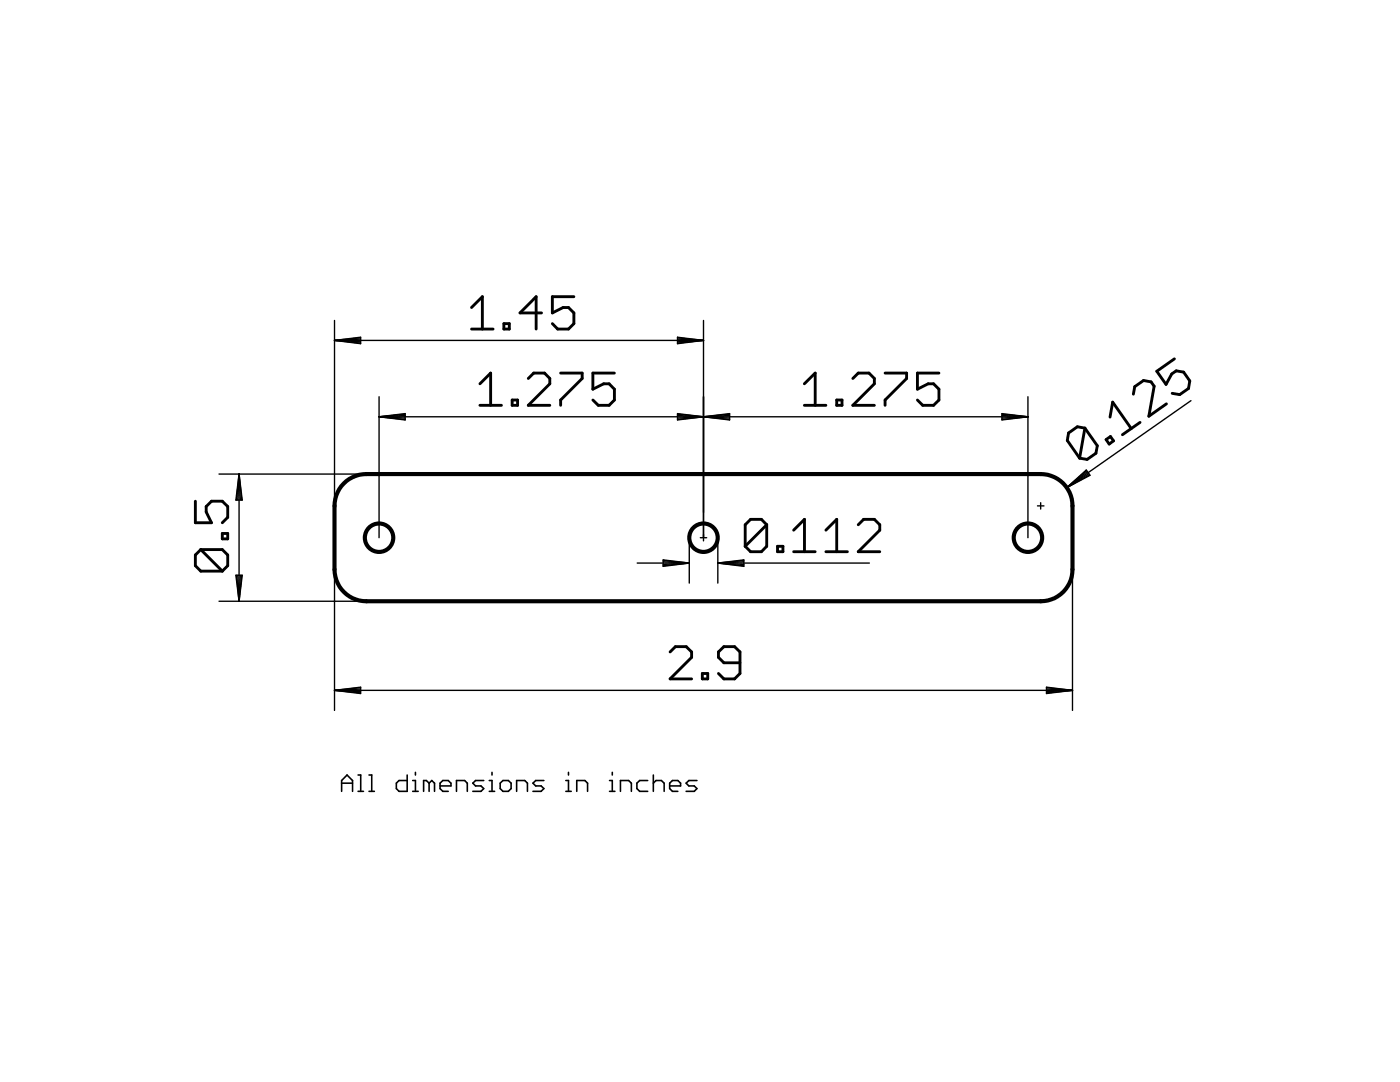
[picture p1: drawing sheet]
<svg xmlns="http://www.w3.org/2000/svg" width="279mm" height="216mm" viewBox="0 0 279 216" stroke-linecap="round" stroke-linejoin="round" font-family="sans-serif">
<g fill="none" stroke="#000" stroke-width=".83">
<path d="M68.6 96.5a6.4 6.4 0 0 1 4.5-1.9h134.6a6.3 6.3 0 0 1 6.3 6.3v12.7a6.3 6.3 0 0 1-6.3 6.4h-134.6a6.4 6.4 0 0 1-6.3-6.4v-12.7a6.4 6.4 0 0 1 1.8-4.4z"/>
<circle cx="75.6" cy="107.3" r="2.84"/>
<circle cx="140.4" cy="107.3" r="2.84"/>
<circle cx="205.1" cy="107.3" r="2.84"/>
</g>
<g fill="none" stroke="#000" stroke-width=".28">
<path d="M66.8 63.9v37M66.8 67.9l5.2-.6v1.3zM66.8 67.9h73.6M66.8 67.9l5.2 .3M66.8 67.9l5.2 .6M72 67.7l-5.2 .2M72 67.4l-5.2 .5M75.6 79.2v28.1M135.2 67.3l5.2 .6-5.2 .7zM135.2 67.7l5.2 .2M135.2 67.4l5.2 .5M140.4 63.9v44"/>
<path d="M140.4 67.9l-5.2 .3M140.4 67.9l-5.2 .6M205.1 79.2v28.1M237.7 79.9l-24.8 17.4M43.7 94.6h29.4M47.7 94.6v25.4M47.7 94.6l.6 5.2h-1.2zM47.7 94.6l-.2 5.2M47.7 94.6l.3 5.2M47.7 94.6l-.5 5.2M47.7 94.6l.5 5.2M75.6 83.2h129.5"/>
<path d="M75.6 83.2l5.3-.7v1.3zM75.6 83.2l5.3 .2M75.6 83.2l5.3 .5M80.9 82.9l-5.3 .3M80.9 82.7l-5.3 .5M135.2 82.5l10.4 1.3v-1.3l-10.4 1.3zM135.2 82.9l10.4 .5M135.2 82.7l5.2 .5M140.4 83.2l-5.2 .5M140.4 83.2l5.2 .5M145.6 82.9l-10.4 .5M145.6 82.7l-5.2 .5"/>
<path d="M200 82.5l5.1 .7-5.1 .6zM200 82.9l5.1 .3M200 82.7l5.1 .5M205.1 83.2l-5.1 .2M205.1 83.2l-5.1 .5M212.9 97.3l3.9-3.5 .7 1zM216.9 93.9l-4 3.4M217 94.1l-4.1 3.2M217.3 94.5l-4.4 2.8M217.4 94.7l-4.5 2.6M43.7 120h33.2M47.1 114.8h1.2l-.6 5.2z"/>
<path d="M47.2 114.8l.5 5.2M47.5 114.8l.2 5.2M48 114.8l-.3 5.2M48.2 114.8l-.5 5.2M66.8 113.6v28.2M127.2 112.4h10.4M132.4 111.7l5.2 .7-5.2 .6zM132.4 112.1l5.2 .3M132.4 111.8l5.2 .6M137.6 107.3v9.1M137.6 112.4l-5.2 .2M137.6 112.4l-5.2 .5"/>
<path d="M139.8 107.3h1.2M143.3 107.3v9.1M143.3 112.4h30.2M143.3 112.4l5.1-.7v1.3zM143.3 112.4l5.1 .2M143.3 112.4l5.1 .5M148.4 112.1l-5.1 .3M148.4 111.8l-5.1 .6M207.1 100.9h1.2M207.7 100.3v1.3M214 113.6v28.2M66.8 137.8h147.2"/>
<path d="M66.8 137.8l5.2-.7v1.3zM66.8 137.8l5.2 .2M66.8 137.8l5.2 .5M72 137.5l-5.2 .3M72 137.2l-5.2 .6M208.9 137.1l5.1 .7-5.1 .6zM208.9 137.5l5.1 .3M208.9 137.2l5.1 .6M214 137.8l-5.1 .2M214 137.8l-5.1 .5"/>
</g>
<g fill="none" stroke="#000" stroke-width=".57">
<path d="M114.5 59.2h-4.3v3.2l2.2-1h1.1l1 1v2.2l-1 1.1h-2.2l-1.1-1.1M94.1 61.4l2.2-2.2v6.5M94.1 65.7h4.3M95.8 76.6l2.1-2.2v6.5M100.6 64.6h1v1.1h-1zM102.2 79.8h1.1v1.1h-1.1zM105.4 75.5l1.1-1.1h2.2l1 1.1v1.1l-4.3 4.3h4.3M108.1 62.4h-4.3l3.2-3.2v6.5M111.9 74.4h4.3v1.1l-4.3 4.3v1.1M122.6 74.4h-4.3v3.3l2.2-1.1h1.1l1 1.1v2.1l-1 1.1h-2.2l-1.1-1.1M160.5 76.6l2.2-2.2v6.5M167 79.8h1v1.1h-1z"/>
<path d="M170.2 75.5l1.1-1.1h2.1l1.1 1.1v1.1l-4.3 4.3h4.3M176.6 74.4h4.3v1.1l-4.3 4.3v1.1M187.4 74.4h-4.3v3.3l2.1-1.1h1.1l1.1 1.1v2.1l-1.1 1.1h-2.2l-1-1.1M226.2 78.7l.3-1.5 1.7-1.3 1.5 .3 .6 .9-1 6 3.5-2.5M234.4 71.6l-3.5 2.5 1.8 2.6 1.1-2.1 .9-.6 1.5 .3 1.2 1.7-.2 1.5-1.8 1.2-1.5-.2M95.8 80.9h4.3M160.5 80.9h4.3M216.5 85.4l-1.5-.2-1.7 1.2-.3 1.5 2.5 3.5M216.5 85.4l2.5 3.5-.3 1.5-1.7 1.3-1.5-.3M216.5 85.4l-1 6M220.7 87.7l.9-.6 .6 .9-.8 .6zM221.5 83.2l.6-3 3.7 5.3"/>
<path d="M227.5 84.3l-3.5 2.4M39 100v4.3h3.2l-1.1-2.1v-1.1l1.1-1.1h2.2l1 1.1v2.1l-1 1.1M40.1 109.7l-1.1 1v2.2l1.1 1.1h4.3M40.1 109.7h4.3l1 1v2.2l-1 1.1M40.1 109.7l4.3 4.3M44.4 106.4h1v1.1h-1zM153 104.7l-1-1.1h-2.2l-1.1 1.1v4.3M153 104.7v4.3l-1 1.1h-2.2l-1.1-1.1M153 104.7l-4.3 4.3M155.2 109h1.1v1.1h-1.1zM158.4 110.1h4.3M158.4 105.8l2.1-2.2v6.5"/>
<path d="M164.8 105.8l2.2-2.2v6.5M164.8 110.1h4.3M171.3 104.7l1.1-1.1h2.1l1.1 1.1v1.1l-4.3 4.3h4.3M133.7 130.1l1.1-1.1h2.1l1.1 1.1v1.1l-4.3 4.3h4.3M140.2 134.4h1v1.1h-1zM147.7 132.2h-3.2l-1.1-1v-1.1l1.1-1.1h2.1l1.1 1.1v4.3l-1.1 1.1h-2.1l-1.1-1.1"/>
</g>
<g fill="none" stroke="#000" stroke-width=".32">
<path d="M68.2 157.9v-2.2l1.1-1.1 1.1 1.1v2.2M68.2 156.3h2.2M71.5 154.6h.5v3.3M71.5 157.9h1M73.6 154.6h.6v3.3M73.6 157.9h1.1M81.3 154.6v3.3h-1.7l-.5-.5v-1.1l.5-.6h1.7M82.4 157.9h1.1M82.4 155.7h.5v2.2M82.9 154.1v.5M85.6 156.3l-.5-.6h-.6v2.2M85.6 156.3v1.6"/>
<path d="M85.6 156.3l.6-.6 .5 .6v1.6M87.8 156.8h2.2v-.5l-.5-.6h-1.1l-.6 .6v1.1l.6 .5h1.1M91.1 157.9v-2.2h1.6l.6 .6v1.6M96.5 155.7h-1.6l-.5 .6 .5 .5h1.1l.5 .6-.5 .5h-1.6M97.6 157.9h1.1M97.6 155.7h.6v2.2M98.2 154.1v.5M99.8 156.3l.6-.6h1.1l.5 .6v1.1l-.5 .5h-1.1l-.6-.5zM103.1 157.9v-2.2h1.6l.6 .6v1.6M108.5 155.7h-1.6l-.5 .6 .5 .5h1.1l.5 .6-.5 .5h-1.6M112.9 157.9h1.1M112.9 155.7h.6v2.2"/>
<path d="M113.5 154.1v.5M115.1 157.9v-2.2h1.6l.6 .6v1.6M121.6 157.9h1.1M121.6 155.7h.6v2.2M122.2 154.1v.5M123.8 157.9v-2.2h1.7l.5 .6v1.6M129.3 155.7h-1.6l-.6 .6v1.1l.6 .5h1.6M130.4 156.3l.5-.6h1.1l.5 .6v1.6M130.4 154.6v3.3M133.6 156.8h2.2v-.5l-.5-.6h-1.1l-.6 .6v1.1l.6 .5h1.1M139.1 155.7h-1.6l-.6 .6 .6 .5h1.1l.5 .6-.5 .5h-1.7"/>
</g>
</svg>
